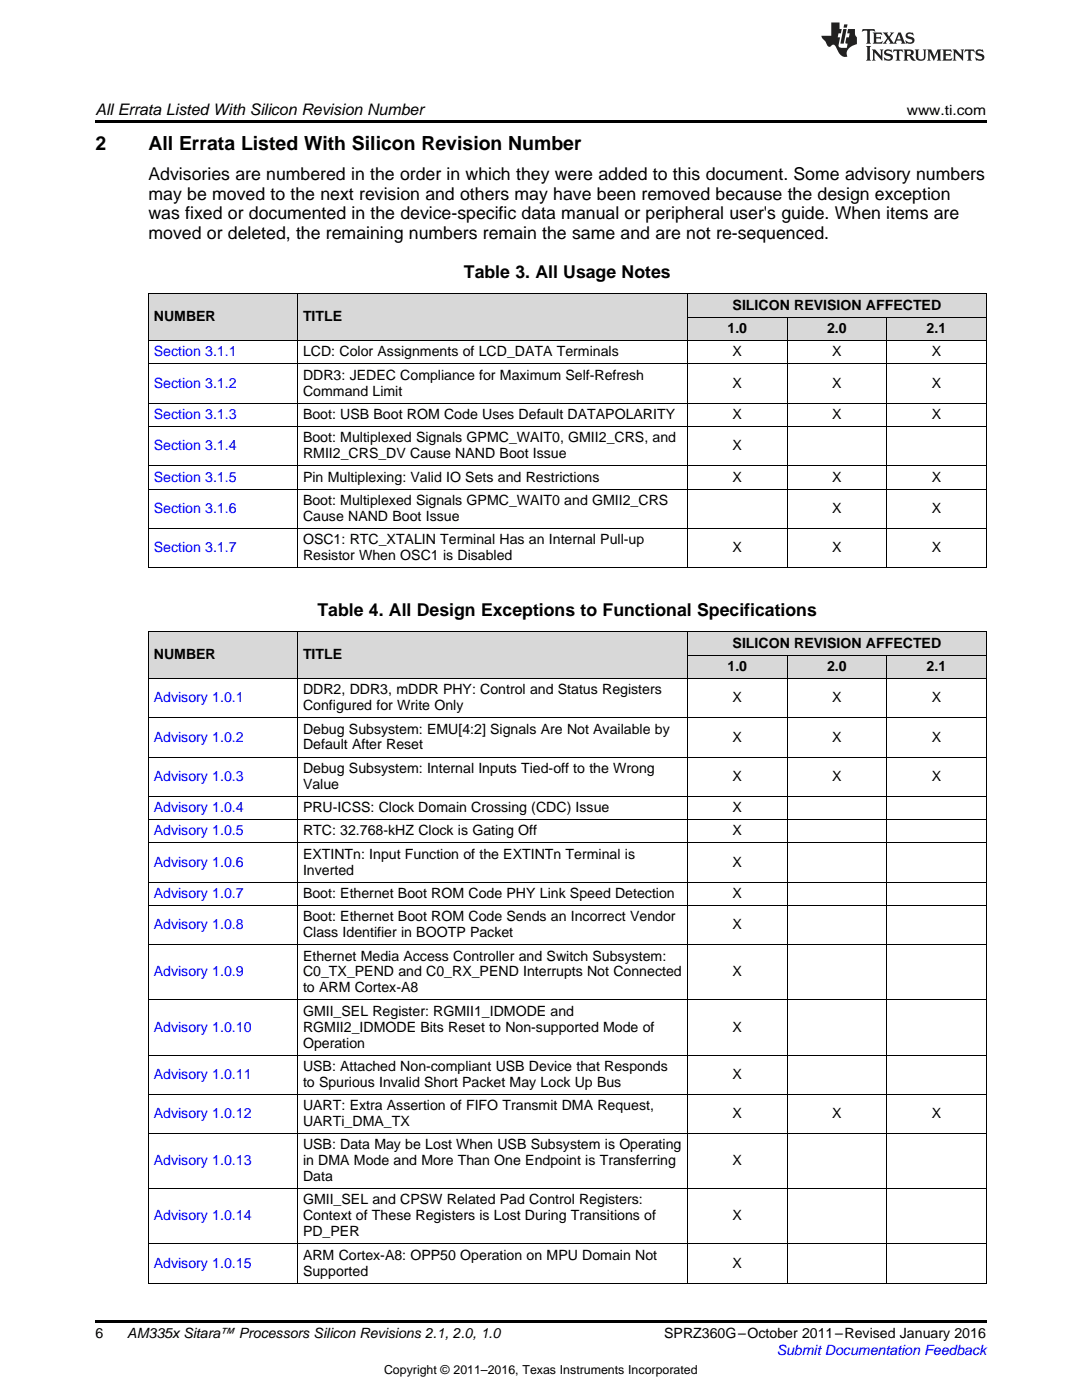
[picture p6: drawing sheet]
<svg xmlns="http://www.w3.org/2000/svg" width="216mm" height="279mm" viewBox="0 0 216 279" stroke-linecap="round" stroke-linejoin="round" font-family="sans-serif">
<defs><g id="words">
<g font-size="3.9">
<text x="19" y="30">2</text>
<text x="29.6" y="30">All Errata Listed With Silicon Revision Number</text>
</g>
<g font-size="3.5">
<text x="29.6" y="36">Advisories are numbered in the order in which they were added to this document. Some advisory numbers</text>
<text x="29.6" y="39.9">may be moved to the next revision and others may have been removed because the design exception</text>
<text x="29.6" y="43.7">was fixed or documented in the device-specific data manual or peripheral user's guide. When items are</text>
<text x="29.6" y="47.6">moved or deleted, the remaining numbers remain the same and are not re-sequenced.</text>
<text x="92.6" y="55.4">Table 3. All Usage Notes</text>
<text x="63.4" y="122.8">Table 4. All Design Exceptions to Functional Specifications</text>
</g>
<text font-size="3.2" x="19" y="23">All Errata Listed With Silicon Revision Number</text>
<g font-size="2.8">
<text x="180.9" y="23">www.ti.com</text>
<text x="30.7" y="64.1">NUMBER</text>
<text x="60.5" y="64.1">TITLE</text>
<text x="146.2" y="61.8">SILICON</text>
<text x="158.5" y="61.8">REVISION AFFECTED</text>
<text x="60.5" y="71.1">LCD: Color Assignments of LCD_DATA Terminals</text>
<text x="145.2" y="66.5">1.0</text>
<text x="146.2" y="71.1">X</text>
<text x="165" y="66.5">2.0</text>
<text x="166.1" y="71.1">X</text>
<text x="184.9" y="66.5">2.1</text>
<text x="185.9" y="71.1">X</text>
<text x="60.5" y="75.8">DDR3: JEDEC Compliance for Maximum Self-Refresh</text>
<text x="146.2" y="77.4">X</text>
<text x="166.1" y="77.4">X</text>
<text x="185.9" y="77.4">X</text>
<text x="60.5" y="79">Command Limit</text>
<text x="60.5" y="83.6">Boot: USB Boot ROM Code Uses Default DATAPOLARITY</text>
<text x="146.2" y="83.6">X</text>
<text x="166.1" y="83.6">X</text>
<text x="185.9" y="83.6">X</text>
<text x="60.5" y="88.3">Boot: Multiplexed Signals GPMC_WAIT0, GMII2_CRS, and</text>
<text x="146.2" y="89.9">X</text>
<text x="60.5" y="91.4">RMII2_CRS_DV Cause NAND Boot Issue</text>
<text x="60.5" y="96.1">Pin Multiplexing: Valid IO Sets and Restrictions</text>
<text x="60.5" y="100.8">Boot: Multiplexed Signals GPMC_WAIT0 and GMII2_CRS</text>
<text x="146.2" y="96.1">X</text>
<text x="166.1" y="96.1">X</text>
<text x="185.9" y="96.1">X</text>
<text x="60.5" y="103.9">Cause NAND Boot Issue</text>
<text x="166.1" y="102.3">X</text>
<text x="185.9" y="102.3">X</text>
<text x="60.5" y="108.6">OSC1: RTC_XTALIN Terminal Has an Internal Pull-up</text>
<text x="60.5" y="111.8">Resistor When OSC1 is Disabled</text>
<text x="146.2" y="110.2">X</text>
<text x="166.1" y="110.2">X</text>
<text x="185.9" y="110.2">X</text>
<text x="30.7" y="131.6">NUMBER</text>
<text x="60.5" y="131.6">TITLE</text>
<text x="146.2" y="129.3">SILICON</text>
<text x="158.5" y="129.3">REVISION AFFECTED</text>
<text x="145.2" y="133.9">1.0</text>
<text x="165" y="133.9">2.0</text>
<text x="184.9" y="133.9">2.1</text>
<text x="60.5" y="138.6">DDR2, DDR3, mDDR PHY: Control and Status Registers</text>
<text x="60.5" y="141.7">Configured for Write Only</text>
<text x="146.2" y="140.2">X</text>
<text x="166.1" y="140.2">X</text>
<text x="185.9" y="140.2">X</text>
<text x="60.5" y="146.4">Debug Subsystem: EMU[4:2] Signals Are Not Available by</text>
<text x="60.5" y="149.6">Default After Reset</text>
<text x="146.2" y="148">X</text>
<text x="166.1" y="148">X</text>
<text x="185.9" y="148">X</text>
<text x="60.5" y="154.2">Debug Subsystem: Internal Inputs Tied-off to the Wrong</text>
<text x="146.2" y="155.8">X</text>
<text x="166.1" y="155.8">X</text>
<text x="185.9" y="155.8">X</text>
<text x="60.5" y="157.4">Value</text>
<text x="60.5" y="162.1">PRU-ICSS: Clock Domain Crossing (CDC) Issue</text>
<text x="60.5" y="166.7">RTC: 32.768-kHZ Clock is Gating Off</text>
<text x="146.2" y="162.1">X</text>
<text x="146.2" y="166.7">X</text>
<text x="60.5" y="171.4">EXTINTn: Input Function of the EXTINTn Terminal is</text>
<text x="146.2" y="173">X</text>
<text x="60.5" y="174.6">Inverted</text>
<text x="60.5" y="179.2">Boot: Ethernet Boot ROM Code PHY Link Speed Detection</text>
<text x="146.2" y="179.2">X</text>
<text x="60.5" y="183.9">Boot: Ethernet Boot ROM Code Sends an Incorrect Vendor</text>
<text x="146.2" y="185.5">X</text>
<text x="60.5" y="187">Class Identifier in BOOTP Packet</text>
<text x="60.5" y="191.7">Ethernet Media Access Controller and Switch Subsystem:</text>
<text x="60.5" y="194.9">C0_TX_PEND and C0_RX_PEND Interrupts Not Connected</text>
<text x="146.2" y="194.9">X</text>
<text x="60.5" y="198">to ARM Cortex-A8</text>
<text x="60.5" y="202.7">GMII_SEL Register: RGMII1_IDMODE and</text>
<text x="60.5" y="205.9">RGMII2_IDMODE Bits Reset to Non-supported Mode of</text>
<text x="60.5" y="209.1">Operation</text>
<text x="146.2" y="205.9">X</text>
<text x="60.5" y="213.7">USB: Attached Non-compliant USB Device that Responds</text>
<text x="146.2" y="215.3">X</text>
<text x="60.5" y="216.9">to Spurious Invalid Short Packet May Lock Up Bus</text>
<text x="60.5" y="221.5">UART: Extra Assertion of FIFO Transmit DMA Request,</text>
<text x="60.5" y="224.7">UARTi_DMA_TX</text>
<text x="146.2" y="223.1">X</text>
<text x="166.1" y="223.1">X</text>
<text x="185.9" y="223.1">X</text>
<text x="60.5" y="229.4">USB: Data May be Lost When USB Subsystem is Operating</text>
<text x="60.5" y="232.6">in DMA Mode and More Than One Endpoint is Transferring</text>
<text x="146.2" y="232.6">X</text>
<text x="60.5" y="235.7">Data</text>
<text x="60.5" y="240.4">GMII_SEL and CPSW Related Pad Control Registers:</text>
<text x="60.5" y="243.6">Context of These Registers is Lost During Transitions of</text>
<text x="146.2" y="243.6">X</text>
<text x="60.5" y="246.7">PD_PER</text>
<text x="60.5" y="251.4">ARM Cortex-A8: OPP50 Operation on MPU Domain Not</text>
<text x="60.5" y="254.6">Supported</text>
<text x="146.2" y="253">X</text>
<text x="19" y="267">6</text>
<text x="25.4" y="267.1">AM335x Sitara™ Processors Silicon Revisions 2.1, 2.0, 1.0</text>
<text x="132.5" y="267.1">SPRZ360G–October 2011–Revised January 2016</text>
</g>
<g font-size="2.8" fill="#00f">
<text x="30.7" y="71.1">Section 3.1.1</text>
<text x="30.7" y="77.4">Section 3.1.2</text>
<text x="30.7" y="83.6">Section 3.1.3</text>
<text x="30.7" y="89.9">Section 3.1.4</text>
<text x="30.7" y="96.1">Section 3.1.5</text>
<text x="30.7" y="102.3">Section 3.1.6</text>
<text x="30.7" y="110.2">Section 3.1.7</text>
<text x="30.7" y="140.2">Advisory 1.0.1</text>
<text x="30.7" y="148">Advisory 1.0.2</text>
<text x="30.7" y="155.8">Advisory 1.0.3</text>
<text x="30.7" y="162.1">Advisory 1.0.4</text>
<text x="30.7" y="166.7">Advisory 1.0.5</text>
<text x="30.7" y="173">Advisory 1.0.6</text>
<text x="30.7" y="179.2">Advisory 1.0.7</text>
<text x="30.7" y="185.5">Advisory 1.0.8</text>
<text x="30.7" y="194.9">Advisory 1.0.9</text>
<text x="30.7" y="205.9">Advisory 1.0.10</text>
<text x="30.7" y="215.3">Advisory 1.0.11</text>
<text x="30.7" y="223.1">Advisory 1.0.12</text>
<text x="30.7" y="232.6">Advisory 1.0.13</text>
<text x="30.7" y="243.6">Advisory 1.0.14</text>
<text x="30.7" y="253">Advisory 1.0.15</text>
<text x="155" y="270.4">Submit Documentation Feedback</text>
</g>
<text font-size="2.5" x="76.6" y="274.2">Copyright © 2011–2016, Texas Instruments Incorporated</text>
</g></defs>
<g fill="#d8d8d8">
<path d="M29.6 126.2h29.8v9.3h-29.8z"/>
<path d="M59.4 126.2h77.8v9.3h-77.8z"/>
<path d="M137.2 130.8h19.9v4.7h-19.9z"/>
<path d="M157.1 130.8h19.9v4.7h-19.9z"/>
<path d="M177 130.8h19.8v4.7h-19.8z"/>
<path d="M137.2 126.2h19.9v4.6h-19.9z"/>
<path d="M157.1 126.2h19.9v4.6h-19.9z"/>
<path d="M177 126.2h19.8v4.6h-19.8z"/>
<path d="M29.6 58.7h29.8v9.3h-29.8z"/>
<path d="M59.4 58.7h77.8v9.3h-77.8z"/>
<path d="M137.2 63.4h19.9v4.6h-19.9z"/>
<path d="M157.1 63.4h19.9v4.6h-19.9z"/>
<path d="M177 63.4h19.8v4.6h-19.8z"/>
<path d="M137.2 58.7h19.9v4.7h-19.9z"/>
<path d="M157.1 58.7h19.9v4.7h-19.9z"/>
<path d="M177 58.7h19.8v4.7h-19.8z"/>
</g>
<path d="M19 24h177.8v.6h-177.8zM19 263.5h177.8v.6h-177.8z" fill="#000"/>
<g fill="none" stroke="#000" stroke-width=".2">
<path d="M29.6 58.6h167.2M29.7 58.7v54.6M59.4 58.7v54.6M137.2 58.7v54.6M196.8 58.7v54.6M29.6 72.6h167.2M29.6 68h167.2M137.2 63.3h59.6M157 63.4v49.9M176.9 63.4v49.9M29.6 97.6h167.2M29.6 92.9h167.2"/>
<path d="M29.6 85.1h167.2M29.6 80.5h167.2M29.6 113.3h167.2M29.6 105.4h167.2M29.6 135.4h167.2M29.6 126.1h167.2M29.7 126.2v129.9M59.4 126.2v129.9M137.2 126.2v129.9M137.2 130.8h59.6M157 130.8v125.3M176.9 130.8v125.3"/>
<path d="M196.8 126.2v129.9M29.6 158.9h167.2M29.6 151.1h167.2M29.6 143.2h167.2M29.6 176.1h167.2M29.6 168.2h167.2M29.6 163.6h167.2M29.6 199.5h167.2M29.6 188.5h167.2M29.6 180.7h167.2M29.6 218.4h167.2M29.6 210.6h167.2"/>
<path d="M29.6 237.2h167.2M29.6 226.2h167.2M29.6 256.1h167.2M29.6 248.2h167.2"/>
</g>
<g fill="#231f20">
<path d="M172.1 5.8l-.1 .6 .5-.3h.5v.2v2.1l-.2 .3h1l-.2-.3v-2.1v-.2h.6l.4 .3-.1-.6zM174.1 6.5l.3 .4v1.5l-.3 .3h1.9l.1-.5a1.04 1.04 0 0 1-1.3 .1v-.6h.6l.4 .2v-.7l-.4 .2h-.6l.1-.6h.7l.4 .2-.1-.5zM176.1 6.5l.9 1.1-.9 1.1h.8l-.1-.2 .4-.7 .4 .7-.2 .2h1.6l-.2-.2 .1-.4h.9l.2 .4-.2 .2h.9l-.2-.3-.8-1.9h-.5l-.9 2.1-.7-1.1 .8-1h-.8l.1 .3-.3 .5-.4-.6 .2-.2zM179.4 6.9l.3 .9h-.7zM180.9 6.6a.63 .63 0 0 0-.2 .7 .63 .63 0 0 0 .6 .4l.6 .2 .1 .2a.75 .75 0 0 1-.7 .4 .75 .75 0 0 1-.6-.5l.1 .7 .2-.1a1.11 1.11 0 0 0 1.5-.5 1.13 1.13 0 0 0-1.3-.9l-.1-.3a1.04 1.04 0 0 1 1.2 .2l-.1-.6-.2 .1-.5-.1zM172.8 9.2l.3 .3v2.2l-.3 .4h1l-.2-.4v-2.2l.2-.3zM174 9.9l.2 .3v1.5l-.2 .4h.7l-.2-.4v-1.3l1.6 1.7v-1.9l.2-.3h-.7l.2 .3v.9l-1.2-1.2zM176.6 10a.62 .62 0 0 0-.2 .7 .62 .62 0 0 0 .6 .4l.6 .2 .1 .2a.76 .76 0 0 1-.7 .4 .76 .76 0 0 1-.6-.5l.1 .7 .1-.1a1.11 1.11 0 0 0 1.6-.6 1.13 1.13 0 0 0-1.3-.8l-.1-.3a1.04 1.04 0 0 1 1.2 .1l-.1-.5-.2 .1-.5-.2zM178.3 9.9l-.1 .6a.61 .61 0 0 1 .7-.3v1.5l-.2 .4h1l-.3-.4v-1.5a.63 .63 0 0 1 .8 .3l-.1-.6zM180.3 9.9l.2 .3v1.5l-.2 .4h.9l-.2-.2v-.7l.6 .2a.76 .76 0 0 0 1.1 .6l-1-.9a.58 .58 0 0 0 .6-.6 .58 .58 0 0 0-.5-.6zM181 10.2l.1-.1a.45 .45 0 0 1 .6 .1 .45 .45 0 0 1 .1 .5l-.8 .2zM182.5 9.9l.2 .2a2.17 2.17 0 0 0 .4 1.9 .99 .99 0 0 0 1.6-.7v-1.1l.2-.3h-.8l.2 .2a1.92 1.92 0 0 1-.2 1.7 .6 .6 0 0 1-.9-.5v-1.1l.2-.3zM185 9.9l.2 .3v1.5l-.2 .4h.7l-.2-.4v-1.4l.8 1.8 .8-1.8v1.4l-.2 .4h1l-.3-.4v-1.5l.3-.3h-.8l-.7 1.4-.6-1.4zM188 9.9l.2 .3v1.5l-.2 .4h1.8l.2-.6a1.04 1.04 0 0 1-1.3 .2v-.6h.6l.4 .1v-.6l-.4 .2h-.6l.1-.6h.7l.4 .2-.1-.5zM190.1 9.9l.2 .3v1.5l-.2 .4h.7l-.2-.4v-1.3l1.6 1.7v-1.9l.2-.3h-.7l.2 .3v.9l-1.1-1.2zM192.6 9.9l-.1 .6a.61 .61 0 0 1 .7-.3v1.5l-.2 .4h.9l-.2-.4v-1.5a.63 .63 0 0 1 .8 .3l-.2-.6zM194.9 10a.62 .62 0 0 0-.2 .7 .62 .62 0 0 0 .6 .4l.5 .2 .2 .2a.76 .76 0 0 1-.7 .4 .76 .76 0 0 1-.7-.5l.2 .7 .1-.1a1.11 1.11 0 0 0 1.5-.6 1.13 1.13 0 0 0-1.2-.8l-.1-.3a1.04 1.04 0 0 1 1.2 .1l-.2-.5-.2 .1-.5-.2z"/>
<path d="M165.9 4.5v2.6h-2l.1 .4 .8 .9a.91 .91 0 0 0 .9 .9 .56 .56 0 0 1 .5-.4 .56 .56 0 0 1 .5 .3l.4 .8a1.53 1.53 0 0 0 2 1.3 1.54 1.54 0 0 1 1-2.1l.9-.4-.1-1.4a1.52 1.52 0 0 1-.3-1.6h-1.4l-.2 .9h.5l-.1 .8h-.5l-.2 .9v.2l.4 .1-.1 .9a1.93 1.93 0 0 1-1.7-.3l.3-1.8h-.4l.1-.8h.5l.2-.9h-.5v-1.3zM168.3 5.8l-.6 2.9h.7l.5-2.9zM168.4 4.9l-.1 .6h.7l.1-.6z"/>
</g>
<use href="#words"/>
</svg>
